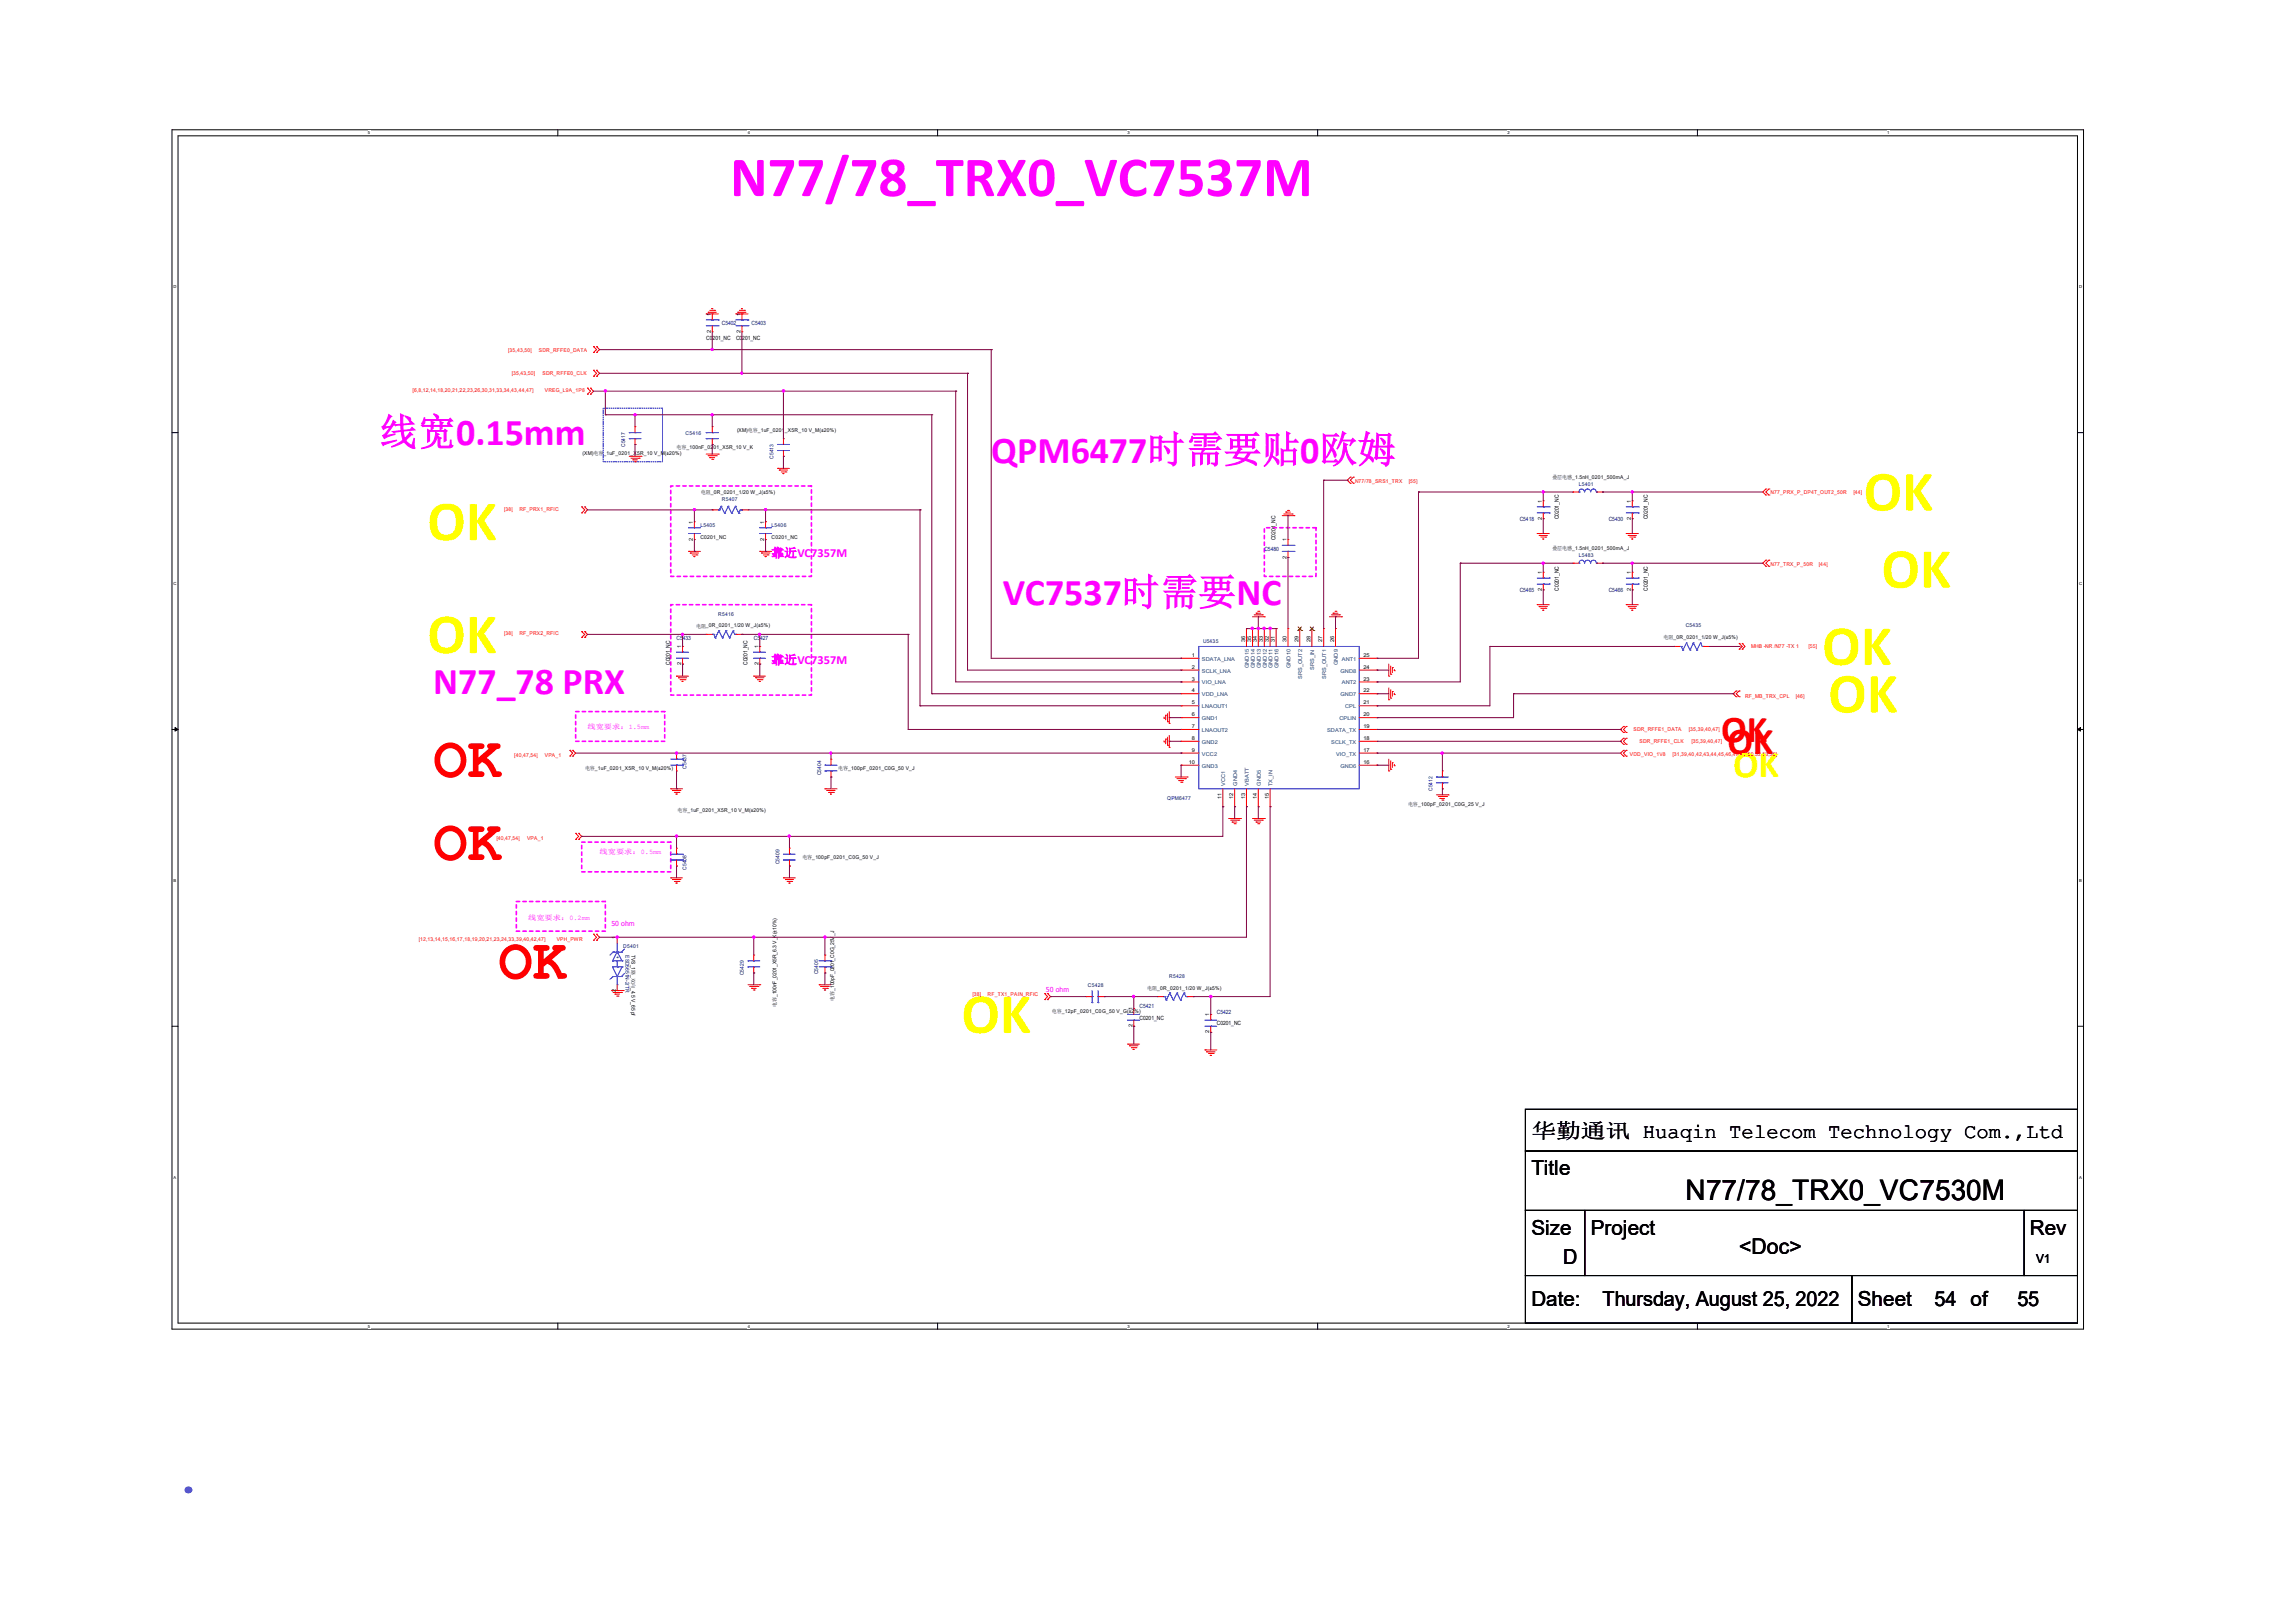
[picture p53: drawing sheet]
<svg xmlns="http://www.w3.org/2000/svg" width="350mm" height="250mm" viewBox="0 0 350 250" stroke-linecap="round" stroke-linejoin="round" font-family="sans-serif">
<defs><g id="words">
<text font-size="8.8" fill="#f0f" x="112.5" y="30.2">N77/78_TRX0_VC7537M</text>
<g font-size="8.8" fill="#ff0">
<text x="65.8" y="83.2">OK</text>
<text x="287.1" y="78.6">OK</text>
<text x="289.9" y="90.5">OK</text>
<text x="65.8" y="100.6">OK</text>
<text x="280.7" y="102.4">OK</text>
<text x="281.6" y="109.7">OK</text>
<text x="148.1" y="159.1">OK</text>
</g>
<g font-size="8.8" fill="#f00">
<text x="66.8" y="119.7">OK</text>
<text x="66.8" y="132.5">OK</text>
<text x="76.8" y="150.8">OK</text>
</g>
<text font-size="8.5" fill="#00f" x="26.5" y="229.9">.</text>
<g font-size="5.8" fill="#f0f">
<text x="58.5" y="68.5">线宽0.15mm</text>
<text x="152.7" y="71.3">QPM6477时需要贴0欧姆</text>
<text x="154.5" y="93.2">VC7537时需要NC</text>
<text x="66.8" y="106.9">N77_78 PRX</text>
</g>
<g font-size="5.8" fill="#f00">
<text x="265.2" y="114.3">OK</text>
<text x="266.1" y="116.1">OK</text>
</g>
<text font-size="5.8" fill="#ff0" x="267" y="119.7">OK</text>
<text font-size="4.4" x="259.7" y="184.8">N77/78_TRX0_VC7530M</text>
<text font-size="3.3" x="267.9" y="193.1">&lt;Doc&gt;</text>
<g font-size="3.2">
<text x="235.9" y="175.2">华勤通讯 Huaqin Telecom Technology Com.,Ltd</text>
<text x="235.9" y="181">Title</text>
<text x="235.9" y="190.2">Size</text>
<text x="245.1" y="190.2">Project</text>
<text x="312.7" y="190.2">Rev</text>
<text x="240.8" y="194.7">D</text>
<text x="235.9" y="201.1">Date:</text>
<text x="246.9" y="201.1">Thursday, August 25, 2022</text>
<text x="286.2" y="201.1">Sheet</text>
<text x="298" y="201.1">54 of</text>
<text x="310.8" y="201.1">55</text>
</g>
<g font-size="1.9" fill="#f0f">
<text x="118.9" y="85.8">靠近VC7357M</text>
<text x="118.9" y="102.3">靠近VC7357M</text>
</g>
<text font-size="1.9" x="313.6" y="194.5">V1</text>
<g font-size="1.1" fill="#f0f">
<text x="90.5" y="112.4">线宽要求：1.5mm</text>
<text x="92.4" y="131.6">线宽要求：0.5mm</text>
<text x="81.4" y="141.7">线宽要求：0.2mm</text>
<text x="94.2" y="142.7">50 ohm</text>
<text x="161.1" y="152.8">50 ohm</text>
</g>
<g font-size=".9">
<text x="108.8" y="52.4">C0201_NC</text>
<text x="113.4" y="52.4">C0201_NC</text>
<text x="196.5" y="83.2" transform="rotate(-90 196.5 83.2)">C0201_NC</text>
<text x="240.2" y="80" transform="rotate(-90 240.2 80)">C0201_NC</text>
<text x="253.9" y="80" transform="rotate(-90 253.9 80)">C0201_NC</text>
<text x="240.2" y="91" transform="rotate(-90 240.2 91)">C0201_NC</text>
<text x="253.9" y="91" transform="rotate(-90 253.9 91)">C0201_NC</text>
<text x="103.2" y="102.4" transform="rotate(-90 103.2 102.4)">C0201_NC</text>
<text x="115.1" y="102.4" transform="rotate(-90 115.1 102.4)">C0201_NC</text>
<text x="175.6" y="157.1">C0201_NC</text>
<text x="187.5" y="158">C0201_NC</text>
</g>
<g font-size=".9" fill="#000080">
<text x="111.2" y="50.1">C5402</text>
<text x="115.8" y="50.1">C5403</text>
<text x="234.1" y="80.2">C5418</text>
<text x="247.8" y="80.2">C5430</text>
<text x="194.8" y="84.8">C5480</text>
<text x="234.1" y="91.2">C5465</text>
<text x="247.8" y="91.2">C5466</text>
<text x="104.2" y="98.5">C5433</text>
<text x="116.1" y="98.5">C5427</text>
<text x="175.6" y="155.2">C5421</text>
<text x="187.5" y="156.1">C5422</text>
</g>
<g font-size=".8">
<text x="109.5" y="51.3" transform="rotate(-90 109.5 51.3)">2</text>
<text x="109.5" y="48.7" transform="rotate(-90 109.5 48.7)">1</text>
<text x="114.1" y="51.3" transform="rotate(-90 114.1 51.3)">2</text>
<text x="114.1" y="48.7" transform="rotate(-90 114.1 48.7)">1</text>
<text x="89.7" y="70.2">(XM)电容</text>
<text x="93" y="70.2">_1uF_0201_X5R_10 V_M(±20%)</text>
<text x="104.2" y="69.2">电容_100nF_0201_X5R_10 V_K</text>
<text x="113.5" y="66.5">(XM)电容_1uF_0201_X5R_10 V_M(±20%)</text>
<text x="108" y="76.1">电阻_0R_0201_1/20 W_J(±5%)</text>
<text x="237.5" y="77.4" transform="rotate(-90 237.5 77.4)">1</text>
<text x="239.1" y="73.8">叠层电感_1.5nH_0201_500mA_J</text>
<text x="251.2" y="77.4" transform="rotate(-90 251.2 77.4)">1</text>
<text x="106.8" y="83.3" transform="rotate(-90 106.8 83.3)">2</text>
<text x="106.8" y="80.7" transform="rotate(-90 106.8 80.7)">1</text>
<text x="107.9" y="83">C0201_NC</text>
<text x="117.7" y="83.3" transform="rotate(-90 117.7 83.3)">2</text>
<text x="117.7" y="80.7" transform="rotate(-90 117.7 80.7)">1</text>
<text x="118.9" y="83">C0201_NC</text>
<text x="198.2" y="83.4" transform="rotate(-90 198.2 83.4)">1</text>
<text x="237.5" y="80.1" transform="rotate(-90 237.5 80.1)">2</text>
<text x="251.2" y="80.1" transform="rotate(-90 251.2 80.1)">2</text>
<text x="198.2" y="86" transform="rotate(-90 198.2 86)">2</text>
<text x="237.5" y="88.4" transform="rotate(-90 237.5 88.4)">1</text>
<text x="239.1" y="84.8">叠层电感_1.5nH_0201_500mA_J</text>
<text x="251.2" y="88.4" transform="rotate(-90 251.2 88.4)">1</text>
<text x="237.5" y="91.1" transform="rotate(-90 237.5 91.1)">2</text>
<text x="251.2" y="91.1" transform="rotate(-90 251.2 91.1)">2</text>
<text x="104.9" y="99.8" transform="rotate(-90 104.9 99.8)">1</text>
<text x="107.2" y="96.7">电阻_0R_0201_1/20 W_J(±5%)</text>
<text x="116.8" y="99.8" transform="rotate(-90 116.8 99.8)">1</text>
<text x="183.6" y="101.2">1</text>
<text x="191.8" y="98.9" transform="rotate(-90 191.8 98.9)">36</text>
<text x="192.7" y="98.9" transform="rotate(-90 192.7 98.9)">35</text>
<text x="193.6" y="98.9" transform="rotate(-90 193.6 98.9)">34</text>
<text x="194.5" y="98.9" transform="rotate(-90 194.5 98.9)">33</text>
<text x="195.4" y="98.9" transform="rotate(-90 195.4 98.9)">32</text>
<text x="196.4" y="98.9" transform="rotate(-90 196.4 98.9)">31</text>
<text x="198.2" y="98.9" transform="rotate(-90 198.2 98.9)">30</text>
<text x="200" y="98.9" transform="rotate(-90 200 98.9)">29</text>
<text x="201.9" y="98.9" transform="rotate(-90 201.9 98.9)">28</text>
<text x="203.7" y="98.9" transform="rotate(-90 203.7 98.9)">27</text>
<text x="205.5" y="98.9" transform="rotate(-90 205.5 98.9)">26</text>
<text x="210" y="101.2">25</text>
<text x="256.3" y="98.5">电阻_0R_0201_1/20 W_J(±5%)</text>
<text x="104.9" y="102.5" transform="rotate(-90 104.9 102.5)">2</text>
<text x="116.8" y="102.5" transform="rotate(-90 116.8 102.5)">2</text>
<text x="183.6" y="103">2</text>
<text x="183.6" y="104.8">3</text>
<text x="183.6" y="106.6">4</text>
<text x="210" y="104.8">23</text>
<text x="210" y="106.6">22</text>
<text x="210" y="103">24</text>
<text x="183.6" y="108.5">5</text>
<text x="183.6" y="110.3">6</text>
<text x="183.6" y="112.1">7</text>
<text x="183.6" y="114">8</text>
<text x="210" y="108.5">21</text>
<text x="210" y="110.3">20</text>
<text x="210" y="114">18</text>
<text x="210" y="112.1">19</text>
<text x="90.1" y="118.6">电容_1uF_0201_X5R_10 V_M(±20%)</text>
<text x="129.1" y="118.6">电容_100pF_0201_C0G_50 V_J</text>
<text x="183.1" y="117.6">10</text>
<text x="183.6" y="115.8">9</text>
<text x="210" y="117.6">16</text>
<text x="210" y="115.8">17</text>
<text x="104.4" y="125">电容_1uF_0201_X5R_10 V_M(±20%)</text>
<text x="188.2" y="123.1" transform="rotate(-90 188.2 123.1)">11</text>
<text x="190" y="123.1" transform="rotate(-90 190 123.1)">12</text>
<text x="191.8" y="123.1" transform="rotate(-90 191.8 123.1)">13</text>
<text x="193.6" y="123.1" transform="rotate(-90 193.6 123.1)">14</text>
<text x="195.4" y="123.1" transform="rotate(-90 195.4 123.1)">15</text>
<text x="216.9" y="124.1">电容_100pF_0201_C0G_25 V_J</text>
<text x="123.6" y="132.3">电容_100pF_0201_C0G_50 V_J</text>
<text x="94.9" y="144.7" transform="rotate(-90 94.9 144.7)">1</text>
<text x="97.3" y="147.1" transform="rotate(90 97.3 147.1)">TVS_1路_双向_4.5 V_65 pf</text>
<text x="94.9" y="152.8" transform="rotate(-90 94.9 152.8)">2</text>
<text x="119.6" y="155.1" transform="rotate(-90 119.6 155.1)">电容_100nF_0201_X5R_6.3 V_K(±10%)</text>
<text x="128.5" y="154.1" transform="rotate(-90 128.5 154.1)">电容_100pF_0201_C0G_25V_J</text>
<text x="174.4" y="155.6" transform="rotate(-90 174.4 155.6)">1</text>
<text x="176.7" y="152.5">电阻_0R_0201_1/20 W_J(±5%)</text>
<text x="162" y="156.1">电容_12pF_0201_C0G_50 V_G(±2%)</text>
<text x="174.4" y="158.3" transform="rotate(-90 174.4 158.3)">2</text>
<text x="186.3" y="159.2" transform="rotate(-90 186.3 159.2)">2</text>
<text x="186.3" y="156.5" transform="rotate(-90 186.3 156.5)">1</text>
</g>
<g font-size=".8" fill="#f00">
<text x="78.3" y="54.2">[35,43,50]</text>
<text x="78.8" y="57.8">[35,43,50]</text>
<text x="83" y="54.2">SDR_RFFE0_DATA</text>
<text x="83.6" y="57.8">SDR_RFFE0_CLK</text>
<text x="63.6" y="60.4">[6,8,12,14,18,20,21,22,23,26,30,31,33,34,43,44,47]</text>
<text x="83.9" y="60.4">VREG_L9A_1P8</text>
<text x="208.7" y="74.3">N77/78_SRS1_TRX</text>
<text x="217" y="74.3">[55]</text>
<text x="272.8" y="76.2">N77_PRX_P_DP4T_OUT2_50R</text>
<text x="285.5" y="76.2">[44]</text>
<text x="77.6" y="78.7">[38]</text>
<text x="80" y="78.7">RF_PRX1_RFIC</text>
<text x="272.8" y="87.2">N77_TRX_P_50R</text>
<text x="280.2" y="87.2">[44]</text>
<text x="77.6" y="97.8">[38]</text>
<text x="80" y="97.8">RF_PRX2_RFIC</text>
<text x="269.8" y="99.8">MHB -NR /N77 -TX 1</text>
<text x="278.6" y="99.8">[55]</text>
<text x="268.8" y="107.4">RF_MB_TRX_CPL</text>
<text x="276.7" y="107.4">[46]</text>
<text x="251.6" y="112.7">SDR_RFFE1_DATA</text>
<text x="260.2" y="112.7">[35,39,40,47]</text>
<text x="79.2" y="116.6">[40,47,54]</text>
<text x="83.9" y="116.6">VPA_1</text>
<text x="251.1" y="116.5">VDD_VIO_1V8</text>
<text x="252.6" y="114.5">SDR_RFFE1_CLK</text>
<text x="257.7" y="116.5">[31,39,40,42,43,44,45,46,47,48,50,52,53,55]</text>
<text x="260.6" y="114.5">[35,39,40,47]</text>
<text x="76.5" y="129.4">[40,47,54]</text>
<text x="81.2" y="129.4">VPA_1</text>
<text x="64.5" y="145">[12,13,14,15,16,17,18,19,20,21,23,24,33,39,40,42,47]</text>
<text x="85.8" y="145">VPH_PWR</text>
<text x="149.8" y="153.5">[38]</text>
<text x="152.1" y="153.5">RF_TX1_PAIN_RFIC</text>
</g>
<g font-size=".8" fill="#000080">
<text x="96.3" y="68.8" transform="rotate(-90 96.3 68.8)">C5417</text>
<text x="105.6" y="67">C5416</text>
<text x="119.2" y="70.7" transform="rotate(-90 119.2 70.7)">C5413</text>
<text x="111.2" y="77.2">R5407</text>
<text x="243.2" y="74.8">L5401</text>
<text x="107.9" y="81.1">L5405</text>
<text x="118.9" y="81.1">L5406</text>
<text x="243.2" y="85.8">L5483</text>
<text x="110.7" y="94.8">R5416</text>
<text x="185.3" y="99">U5435</text>
<text x="259.7" y="96.7">C5435</text>
<text x="105.7" y="118.4" transform="rotate(-90 105.7 118.4)">C5437</text>
<text x="126.5" y="119.4" transform="rotate(-90 126.5 119.4)">C5404</text>
<text x="179.8" y="123.2">QPM6477</text>
<text x="220.7" y="121.9" transform="rotate(-90 220.7 121.9)">C5412</text>
<text x="105.7" y="134" transform="rotate(-90 105.7 134)">C5408</text>
<text x="120.1" y="133.1" transform="rotate(-90 120.1 133.1)">C5409</text>
<text x="96" y="146.1">D5401</text>
<text x="96.3" y="147.2" transform="rotate(90 96.3 147.2)">ESD5651N-2/TR</text>
<text x="114.6" y="150.2" transform="rotate(-90 114.6 150.2)">C5429</text>
<text x="126" y="150" transform="rotate(-90 126 150)">C5405</text>
<text x="167.6" y="152">C5428</text>
<text x="180.1" y="150.6">R5428</text>
</g>
<g font-size=".8" fill="#004080">
<text x="185.2" y="101.8">SDATA_LNA</text>
<text x="206.7" y="101.8">ANT1</text>
<text x="185.2" y="103.6">SCLK_LNA</text>
<text x="185.2" y="105.4">VIO_LNA</text>
<text x="185.2" y="107.2">VDD_LNA</text>
<text x="192.4" y="102.9" transform="rotate(-90 192.4 102.9)">GND15</text>
<text x="193.3" y="102.9" transform="rotate(-90 193.3 102.9)">GND14</text>
<text x="194.2" y="102.9" transform="rotate(-90 194.2 102.9)">GND13</text>
<text x="195.1" y="102.9" transform="rotate(-90 195.1 102.9)">GND12</text>
<text x="196" y="102.9" transform="rotate(-90 196 102.9)">GND11</text>
<text x="197" y="102.9" transform="rotate(-90 197 102.9)">GND16</text>
<text x="198.8" y="102.9" transform="rotate(-90 198.8 102.9)">GND10</text>
<text x="200.6" y="104.6" transform="rotate(-90 200.6 104.6)">SRS_OUT2</text>
<text x="202.5" y="103.2" transform="rotate(-90 202.5 103.2)">SRS_IN</text>
<text x="204.3" y="104.6" transform="rotate(-90 204.3 104.6)">SRS_OUT1</text>
<text x="206.1" y="102.5" transform="rotate(-90 206.1 102.5)">GND9</text>
<text x="206.5" y="107.2">GND7</text>
<text x="206.5" y="103.6">GND8</text>
<text x="206.7" y="105.4">ANT2</text>
<text x="185.2" y="109.1">LNAOUT1</text>
<text x="185.2" y="110.9">GND1</text>
<text x="185.2" y="112.7">LNAOUT2</text>
<text x="204.4" y="112.7">SDATA_TX</text>
<text x="206.3" y="110.9">CPLIN</text>
<text x="207.2" y="109.1">CPL</text>
<text x="185.2" y="114.6">GND2</text>
<text x="185.2" y="116.4">VCC2</text>
<text x="185.2" y="118.2">GND3</text>
<text x="205.1" y="114.6">SCLK_TX</text>
<text x="205.8" y="116.4">VIO_TX</text>
<text x="206.5" y="118.2">GND6</text>
<text x="188.8" y="121" transform="rotate(-90 188.8 121)">VCC1</text>
<text x="190.6" y="121" transform="rotate(-90 190.6 121)">GND4</text>
<text x="192.4" y="121" transform="rotate(-90 192.4 121)">VBATT</text>
<text x="194.2" y="121" transform="rotate(-90 194.2 121)">GND5</text>
<text x="196" y="121" transform="rotate(-90 196 121)">TX_IN</text>
<text x="95" y="147.8">-</text>
<text x="95" y="147.8">+</text>
</g>
<g font-size=".6">
<text x="56.7" y="20.7">5</text>
<text x="115.2" y="20.7">4</text>
<text x="173.7" y="20.7">3</text>
<text x="232.2" y="20.7">2</text>
<text x="290.7" y="20.7">1</text>
<text x="26.7" y="44.4">D</text>
<text x="320.3" y="44.4">D</text>
<text x="26.7" y="90.1">C</text>
<text x="320.3" y="90.1">C</text>
<text x="26.7" y="135.8">B</text>
<text x="320.3" y="135.8">B</text>
<text x="26.7" y="181.5">A</text>
<text x="320.3" y="181.5">A</text>
<text x="56.7" y="204.5">5</text>
<text x="115.2" y="204.5">4</text>
<text x="173.7" y="204.5">3</text>
<text x="232.2" y="204.5">2</text>
<text x="290.7" y="204.5">1</text>
</g>
</g></defs>
<path d="M26.5 20h294.5v184.7h-294.5zM27.4 20.9h292.6v182.9h-292.6z" fill="none" stroke="#000" stroke-width=".15"/>
<g fill="#fff">
<path d="M56.7 20.1h.3v.7h-.3z"/>
<path d="M56.7 203.9h.3v.8h-.3z"/>
</g>
<path d="M85.9 20v.9M85.9 203.8v.9" fill="none" stroke="#000" stroke-width=".15"/>
<g fill="#fff">
<path d="M115.2 20.1h.3v.7h-.3z"/>
<path d="M115.2 203.9h.3v.8h-.3z"/>
</g>
<path d="M144.4 20v.9M144.4 203.8v.9" fill="none" stroke="#000" stroke-width=".15"/>
<g fill="#fff">
<path d="M173.7 20.1h.3v.7h-.3z"/>
<path d="M173.7 203.9h.3v.8h-.3z"/>
</g>
<path d="M203 20v.9M203 203.8v.9" fill="none" stroke="#000" stroke-width=".15"/>
<g fill="#fff">
<path d="M232.2 20.1h.4v.7h-.4z"/>
<path d="M232.2 203.9h.4v.8h-.4z"/>
</g>
<path d="M261.5 20v.9M261.5 203.8v.9" fill="none" stroke="#000" stroke-width=".15"/>
<g fill="#fff">
<path d="M290.7 20.1h.4v.7h-.4z"/>
<path d="M290.7 203.9h.4v.8h-.4z"/>
<path d="M26.7 43.8h.5v.7h-.5z"/>
<path d="M320.3 43.8h.5v.7h-.5z"/>
<path d="M26.7 89.5h.5v.7h-.5z"/>
<path d="M320.3 89.5h.5v.7h-.5z"/>
</g>
<path d="M26.5 66.6h.9M320 66.6h1" fill="none" stroke="#000" stroke-width=".15"/>
<g fill="#fff">
<path d="M26.7 135.2h.5v.7h-.5z"/>
<path d="M320.3 135.2h.4v.7h-.4z"/>
</g>
<path d="M26.5 112.4h.9M320 112.4h1" fill="none" stroke="#000" stroke-width=".15"/>
<path d="M27 112.1l.4 .3-.4 .2zM320 112.4l.5-.3v.5z" fill="#000" stroke="#000" stroke-width=".15"/>
<g fill="#fff">
<path d="M26.7 180.9h.4v.8h-.4z"/>
<path d="M320.3 180.9h.4v.8h-.4z"/>
</g>
<path d="M26.5 158.1h.9M320 158.1h1M235 177.3h85v9.1h-85zM235 170.9h85v6.4h-85zM235 186.4h9.1v10.1h-9.1zM235 196.5h50.3v7.3h-50.3zM244.1 186.4h67.7v10.1h-67.7zM285.3 196.5h34.7v7.3h-34.7zM311.8 186.4h8.2v10.1h-8.2z" fill="none" stroke="#000" stroke-width=".15"/>
<path d="M103.3 74.9h21.7v13.9h-21.7zM103.3 93.1h21.7v14h-21.7zM194.8 81.3h7.9v7.5h-7.9zM88.7 109.6h13.7v4.6h-13.7zM79.5 138.9h13.8v4.5h-13.8zM89.6 129.7h13.7v4.6h-13.7z" fill="none" stroke="#f0f" stroke-width=".25" stroke-dasharray=".5 .5"/>
<g fill="none" stroke="#00f" stroke-width=".15">
<path d="M108.8 49.3h1.9M108.8 50.2h1.9M109.7 49.3h.1M109.7 50.2h.1M110.7 49.3h.1M110.7 50.2h.1M113.4 49.3h1.8M113.4 50.2h1.8M114.3 49.3h.1M114.3 50.2h.1M115.2 49.3h.1M115.2 50.2h.1"/>
<path d="M92.9 62.9h9.2v8.2h-9.2zM96.9 66.6h.1M96.9 67.6h.1M96.9 66.6h1.9M96.9 67.6h1.9M97.8 66.6h.1M97.8 67.6h.1M108.8 66.6h1.9M108.8 67.6h1.9M108.8 66.6h.1M108.8 67.6h.1M109.7 66.6h.1"/>
<path d="M109.7 67.6h.1M110.7 78.5h.1M110.8 78.5h.1M111.1 78h.1M111.1 78l-.3 .5M111.1 78l.5 1.1M111.6 79.1h.1M112.2 78l.5 1.1M112.2 78h.1M112.2 78l-.6 1.1M112.7 79.1h.1M113.3 78l.5 1.1"/>
<path d="M113.3 78h.1M113.3 78l-.6 1.1M113.8 79.1h.1M114 78.5h.1M114 78.5l-.2 .6M114 78.5h.3M114.3 78.5h.1M119.8 68.5h.1M119.8 69.4h.1M119.8 68.5h1.8M119.8 69.4h1.8M120.7 68.5h.1"/>
<path d="M120.7 69.4h.1M236.8 78.1h1.9M236.8 79h1.9M237.7 78.1h.1M237.7 79h.1M238.7 78.1h.1M238.7 79h.1M243.2 75.8h.1M244.1 75.8a.43 .43 0 0 0-.4-.5 .43 .43 0 0 0-.5 .5M245 75.8a.44 .44 0 0 0-.4-.5 .44 .44 0 0 0-.5 .5M245.9 75.8a.43 .43 0 0 0-.4-.5 .43 .43 0 0 0-.4 .5M246 75.8h.1"/>
<path d="M250.5 78.1h1.9M250.5 79h1.9M251.5 78.1h.1M251.5 79h.1M252.4 78.1h.1M252.4 79h.1M106.1 81.3h1.8M106.1 82.2h1.8M106.1 81.3h.1M106.1 82.2h.1M107 81.3h.1M107 82.2h.1"/>
<path d="M109.7 97.7h.1M109.7 97.7h.3M110 97.7h.1M110 97.7l.2 .6M110.2 98.3h.1M110.7 97.2h.1M110.7 97.2l.6 1.1M110.7 97.2l-.5 1.1M111.3 98.3h.1M111.8 97.2h.1M111.8 97.2l.6 1.1M111.8 97.2l-.5 1.1"/>
<path d="M112.4 98.3h.1M112.9 97.2h.1M112.9 97.2l.3 .5M112.9 97.2l-.5 1.1M113.2 97.7h.1M113.2 97.7h.2M113.4 97.7h.1M117 81.3h.1M117 82.2h.1M117 81.3h1.9M117 82.2h1.9M117.9 81.3h.1"/>
<path d="M117.9 82.2h.1M184.7 99.6h24.7v21.9h-24.7zM197.5 84h1.8M197.5 84.9h1.8M198.4 84h.1M198.4 84.9h.1M199.3 84h.1M199.3 84.9h.1M236.8 89h1.9M236.8 90h1.9M237.7 89h.1M237.7 90h.1"/>
<path d="M238.7 89h.1M238.7 90h.1M243.2 86.8h.1M244.1 86.7a.43 .43 0 0 0-.4-.4 .43 .43 0 0 0-.5 .5M245 86.7a.44 .44 0 0 0-.4-.4 .44 .44 0 0 0-.5 .5M245.9 86.7a.43 .43 0 0 0-.4-.4 .43 .43 0 0 0-.4 .5M246 86.8h.1M250.5 89h1.9M250.5 90h1.9M251.5 89h.1M251.5 90h.1M252.4 89h.1"/>
<path d="M252.4 90h.1M258.8 99.6h.1M258.8 99.6h.2M259 99.6h.1M259 99.6l.2 .5M259.8 99h.1M259.8 99l.5 1.1M259.8 99l-.6 1.1M260.9 99l-.6 1.1M260.9 99h.1M260.9 99l.5 1.1M262 99h.1"/>
<path d="M262 99l.2 .6M262 99l-.6 1.1M262.2 99.6h.1M262.2 99.6h.2M262.4 99.6h.1M103.3 117.9h1.8M103.3 116.9h1.8M104.2 100.5h1.9M104.2 101.4h1.9M104.2 117.9h.1M104.2 116.9h.1M104.2 100.5h.1"/>
<path d="M104.2 101.4h.1M105.1 117.9h.1M105.1 116.9h.1M105.1 100.5h.1M105.1 101.4h.1M116.1 100.5h.1M116.1 101.4h.1M116.1 100.5h1.8M116.1 101.4h1.8M117 100.5h.1M117 101.4h.1M127.1 117.9h1.8"/>
<path d="M127.1 118.8h1.8M127.1 117.9h.1M127.1 118.8h.1M128 117.9h.1M128 118.8h.1M221.3 119.7h.1M221.3 119.7h1.8M222.2 119.7h.1M259.2 100.1h.1M260.3 100.1h.1M261.4 100.1h.1M103.3 132.5h1.8"/>
<path d="M103.3 131.6h1.8M104.2 132.5h.1M104.2 131.6h.1M105.1 132.5h.1M105.1 131.6h.1M120.7 131.6h.1M120.7 132.5h.1M120.7 132.5h1.8M120.7 131.6h1.8M121.6 131.6h.1M121.6 132.5h.1M221.3 120.6h.1"/>
<path d="M221.3 120.6h1.8M222.2 120.6h.1M94.4 148.9l.7 1.5M94.4 148h1.4M94.4 148.9h.1M94.4 148h.1M94.4 148.9h1.4M94.4 150.4l-.4 .4M94.4 146.7l-.4 .4M94.4 150.4h.1M94.4 146.7h.1M94.4 150.4h1.4"/>
<path d="M94.4 146.7h1.4M95.1 150.4h.1M95.1 146.7h.1M95.1 148.9h.1M95.1 151.7h.1M95.1 146.7l.7 1.3M95.1 145.3v1.4M95.1 148v.9M95.1 150.4v1.3M95.1 146.7l-.7 1.3M95.8 150.4h.1M95.8 146.7h.1"/>
<path d="M95.8 148.9h.1M95.8 148h.1M95.8 148.9l-.7 1.5M96.2 150l-.4 .4M96.2 146.2l-.4 .5M115.2 148h1.8M115.2 148.9h1.8M115.2 148h.1M115.2 148.9h.1M116.1 148.9h.1M116.1 148h.1M126.2 148h1.8"/>
<path d="M126.2 148.9h1.8M127.1 148.9h.1M127.1 148h.1M128 148.9h.1M128 148h.1M168.2 153.5h.1M168.2 154.4h.1M168.2 152.6v1.8M169.2 154.4h.1M169.2 153.5h.1M169.2 152.6v1.8M173.7 156.3h.1"/>
<path d="M173.7 157.2h.1M173.7 156.3h1.9M173.7 157.2h1.9M174.7 156.3h.1M174.7 157.2h.1M179.2 153.5h.1M179.2 153.5h.3M179.5 153.5h.1M179.5 153.5l.2 .6M179.7 154.1h.1M180.2 153h.1M180.2 153l.6 1.1"/>
<path d="M180.2 153l-.5 1.1M180.8 154.1h.1M181.3 153h.1M181.3 153l.6 1.1M181.3 153l-.5 1.1M181.9 154.1h.1M182.4 153h.1M182.4 153l.3 .5M182.4 153l-.5 1.1M182.7 153.5h.1M182.7 153.5h.2M182.9 153.5h.1"/>
<path d="M185.6 157.2h.1M185.6 158.1h.1M185.6 157.2h1.8M185.6 158.1h1.8M186.5 157.2h.1M186.5 158.1h.1"/>
</g>
<g fill="none" stroke="#f00" stroke-width=".15">
<path d="M90.5 59.8l.5 .5-.5 .4M90.5 59.8h.1M91 59.8h.1M91 59.8l.4 .5-.4 .4M91.4 53.4l.5 .5-.5 .4M91.4 57l.5 .5-.5 .5M91.4 54.3h.1M91.4 53.4h.1M91.4 58h.1M91.4 57h.1M91.9 53.4h.1M91.9 54.3h.1"/>
<path d="M91.9 57h.1M91.9 58h.1M91.9 53.4l.5 .5-.5 .4M91.9 57l.5 .5-.5 .5M108.8 48.4h1.9M108.8 48.4h.1M109.1 48.1h.1M109.1 48.1h1.3M109.3 47.8h.8M109.6 47.6h.1M109.6 47.6h.2M109.7 48.4h.1"/>
<path d="M109.7 51.1h.1M109.7 48.4v.9M109.7 50.2v.9M110.1 47.8h.1M113.4 48.4h1.8M113.4 48.4h.1M113.7 48.1h1.2M113.7 48.1h.1M113.9 47.8h.8M114.2 47.6h.2M114.2 47.6h.1M114.3 48.4h.1"/>
<path d="M114.3 51.1h.1M114.3 48.4v.9M114.3 50.2v.9M114.7 47.8h.1M89.6 79h.1M89.6 78.1h.1M89.6 78.1l.5 .4-.5 .5M90.1 78.1l.4 .4-.4 .5M90.1 78.1h.1M90.1 79h.1M90.5 60.7h.1M91 60.7h.1"/>
<path d="M96.9 70.3h1.9M97.2 70.6h1.3M97.5 70.8h.7M97.5 70.8h.1M97.7 71.1h.2M97.8 65.7h.1M97.8 68.5h.1M97.8 65.7v.9M97.8 67.6v.9M97.9 71.1h.1M98.5 70.6h.1M98.8 70.3h.1"/>
<path d="M108.8 69.9h1.9M109.1 70.2h1.3M109.3 70.5h.1M109.3 70.5h.8M109.6 70.7h.2M109.7 65.7h.1M109.7 68.5h.1M109.7 65.7v.9M109.7 67.6v.9M109.7 78.5h1M109.7 78.5h.1M109.8 70.7h.1"/>
<path d="M110.4 70.2h.1M110.7 69.9h.1M114.3 78.5h.9M115.2 78.5h.1M119.8 72.1h.1M119.8 72.1h1.8M120.1 72.4h1.2M120.1 72.4h.1M120.3 72.7h.8M120.6 73h.2M120.6 73h.1M120.7 67.6h.1"/>
<path d="M120.7 70.3h.1M120.7 67.6v.9M120.7 69.4v.9M121.1 72.7h.1M197.5 79.4h1.8M197.8 79.2h1.2M198.1 78.9h.1M198.1 78.9h.7M198.3 78.6h.2M198.5 78.6h.1M199 79.2h.1M199.3 79.4h.1"/>
<path d="M208 73.5l-.4 .5 .4 .4M208 73.5h.1M208 74.4h.1M208.5 73.5l-.5 .5 .5 .4M208.5 74.4h.1M208.5 73.5h.1M237.7 77.1h.1M237.7 79.9h.1M237.7 77.1v1M237.7 79v.9M242.3 75.8h.1M242.3 75.8h.9"/>
<path d="M246 75.8h.9M246.9 75.8h.1M251.5 77.1h.1M251.5 79.9h.1M251.5 77.1v1M251.5 79v.9M272 75.3l-.4 .5 .4 .5M272 75.3h.1M272 76.3h.1M272.5 75.3l-.5 .5 .5 .5M272.5 76.3h.1M272.5 75.3h.1"/>
<path d="M89.6 98.2h.1M89.6 97.3h.1M89.6 97.3l.5 .4-.5 .5M90.1 97.3l.4 .4-.4 .5M90.1 97.3h.1M90.1 98.2h.1M105.1 99.6h.1M105.1 99.6v.9M106.1 84.9h1.8M106.1 84.9h.1M106.3 85.2h1.3M106.3 85.2h.1"/>
<path d="M106.6 85.5h.8M106.9 85.7h.2M106.9 85.7h.1M107 80.4h.1M107 83.1h.1M107 80.4v.9M107 82.2v.9M107.4 85.5h.1M108.8 97.7h.9M108.8 97.7h.1M113.4 97.7h.9M114.3 97.7h.1"/>
<path d="M117 84.9h.1M117 84.9h1.9M117 99.6h.1M117 99.6v.9M117.3 85.2h.1M117.3 85.2h1.3M117.6 85.5h.7M117.8 85.7h.1M117.8 85.7h.3M117.9 80.4h.1M117.9 83.1h.1M117.9 80.4v.9"/>
<path d="M117.9 82.2v.9M118.3 85.5h.1M192 96.8h.1M192 96.8v2.8M192.9 96.8h.1M192.9 95h1.9M192.9 96.8v2.8M193.2 94.7h1.3M193.5 94.5h.1M193.5 94.5h.7M193.8 94.2h.1M193.8 96.8h.1"/>
<path d="M193.8 96.8v2.8M193.9 94.2h.1M194.5 94.7h.1M194.8 95h.1M194.8 96.8h.1M194.8 96.8v2.8M195.7 96.8h.1M195.7 96.8v2.8M196.6 96.8h.1M196.6 96.8v2.8M198.4 83.1h.1M198.4 85.9h.1"/>
<path d="M198.4 96.8h.1M198.4 83.1v.9M198.4 84.9v1M198.4 96.8v2.8M200.2 96.8h.1M200.2 96.8v2.8M202.1 96.8h.1M202.1 96.8v2.8M203.9 96.8h.1M203.9 96.8v2.8M204.8 95h1.9M205.1 94.7h1.3"/>
<path d="M205.4 94.5h.1M205.4 94.5h.7M205.6 94.2h.2M205.7 96.8h.1M205.7 96.8v2.8M205.8 94.2h.1M206.4 94.7h.1M206.7 95h.1M236.8 82.2h.1M236.8 82.2h1.9M236.8 93.1h.1M236.8 93.1h1.9"/>
<path d="M237.1 82.5h1.3M237.1 82.5h.1M237.1 93.4h1.3M237.1 93.4h.1M237.4 82.7h.7M237.4 93.7h.7M237.7 83h.1M237.7 94h.1M237.7 88.1h.1M237.7 90.9h.1M237.7 88.1v.9M237.7 90v.9"/>
<path d="M238.1 82.7h.1M238.1 93.7h.1M242.3 86.8h.1M242.3 86.8h.9M246 86.8h.9M246.9 86.8h.1M250.5 82.2h.1M250.5 82.2h1.9M250.5 93.1h.1M250.5 93.1h1.9M250.8 82.5h1.3M250.8 82.5h.1"/>
<path d="M250.8 93.4h1.3M250.8 93.4h.1M251.1 82.7h.7M251.1 93.7h.7M251.4 83h.1M251.4 94h.1M251.5 88.1h.1M251.5 90.9h.1M251.5 88.1v.9M251.5 90v.9M251.8 82.7h.1M251.8 93.7h.1"/>
<path d="M257.8 99.6h.1M257.8 99.6h1M262.4 99.6h.9M263.3 99.6h.1M267.9 99.1h.1M267.9 99.1l.5 .5-.5 .4M268.4 99.1h.1M268.4 99.1l.4 .5-.4 .4M272 86.3l-.4 .5 .4 .4M272 86.3h.1M272 87.2h.1M272.5 86.3l-.5 .5 .5 .4"/>
<path d="M272.5 87.2h.1M272.5 86.3h.1M87.8 116.5h.1M87.8 115.6h.1M87.8 115.6l.4 .4-.4 .5M88.2 115.6l.5 .4-.5 .5M88.2 115.6h.1M88.2 116.5h.1M104.2 104.2h1.9M104.2 104.2h.1M104.2 118.8h.1M104.2 116h.1"/>
<path d="M104.2 116v.9M104.2 117.9v.9M104.5 104.4h1.3M104.5 104.4h.1M104.8 104.7h.7M105.1 105h.1M105.1 102.3h.1M105.1 101.4v.9M105.5 104.7h.1M116.1 104.2h.1M116.1 104.2h1.8M116.4 104.4h.1"/>
<path d="M116.4 104.4h1.3M116.7 104.7h.7M117 105h.1M117 102.3h.1M117 101.4v.9M117.4 104.7h.1M128 116.9h.1M128 119.7h.1M128 116.9v1M128 118.8v.9M179.3 110.6h.1M179.3 114.3h.1"/>
<path d="M179.3 110.5v.1M179.3 114.1v.2M179.6 110.2h.1M179.6 113.8h.1M179.6 110.2v.7M179.6 113.8v.8M179.9 111.2h.1M179.9 114.8h.1M179.9 109.9v1.3M179.9 113.5v1.3M180.1 111.4h.1M180.1 115.1h.1"/>
<path d="M180.1 109.6v1.8M180.1 113.3v1.8M181.1 119.7h1.8M181.3 119.9h1.3M181.9 101.4h2.8M181.9 103.2h2.8M181.9 105h2.8M181.9 106.9h2.8M181.9 108.7h2.8M181.9 110.5h2.8M181.9 112.4h2.8M181.9 114.2h2.8"/>
<path d="M181.9 116h2.8M181.9 117.9h2.8M181.9 101.4h.1M181.9 103.2h.1M181.9 105h.1M181.9 106.9h.1M181.9 108.7h.1M181.9 110.5h.1M181.9 112.4h.1M181.9 114.2h.1M181.9 116h.1M181.9 117.9h.1"/>
<path d="M182.6 119.9h.1M182.9 119.7h.1M209.4 101.4h2.7M209.4 103.2h2.7M209.4 105h2.7M209.4 106.9h2.7M209.4 108.7h2.7M209.4 110.5h2.7M209.4 112.4h2.7M209.4 114.2h2.7M209.4 116h2.7M209.4 117.9h2.7"/>
<path d="M212.1 117.9h.1M212.1 116h.1M212.1 114.2h.1M212.1 112.4h.1M212.1 110.5h.1M212.1 108.7h.1M212.1 106.9h.1M212.1 105h.1M212.1 103.2h.1M212.1 101.4h.1M213.9 104.2h.1M213.9 107.8h.1"/>
<path d="M213.9 118.8h.1M213.9 102.3v1.9M213.9 106v1.8M213.9 116.9v1.9M214.2 103.9h.1M214.2 107.5h.1M214.2 118.5h.1M214.2 102.6v1.3M214.2 106.2v1.3M214.2 117.2v1.3M214.5 102.8h.1M214.5 106.5h.1"/>
<path d="M214.5 117.5h.1M214.5 102.8v.8M214.5 106.5v.7M214.5 117.5v.7M214.8 103.3h.1M214.8 107h.1M214.8 118h.1M214.8 103.1v.2M214.8 106.8v.2M214.8 117.7v.3M222.2 118.8h.1M222.2 118.8v.9"/>
<path d="M250.1 111.9l-.5 .5 .5 .4M250.1 113.7l-.5 .5 .5 .4M250.1 115.6l-.5 .4 .5 .5M250.1 111.9h.1M250.1 112.8h.1M250.1 113.7h.1M250.1 114.6h.1M250.1 115.6h.1M250.1 116.5h.1M250.5 112.8h.1M250.5 111.9h.1M250.5 114.6h.1"/>
<path d="M250.5 113.7h.1M250.5 116.5h.1M250.5 115.6h.1M250.5 111.9l-.4 .5 .4 .4M250.5 113.7l-.4 .5 .4 .4M250.5 115.6l-.4 .4 .4 .5M267.5 106.4l-.5 .5 .5 .4M267.5 107.3h.1M267.5 106.4h.1M267.9 106.4l-.4 .5 .4 .4M267.9 100h.1M267.9 106.4h.1"/>
<path d="M267.9 107.3h.1M268.4 100h.1M88.7 129.3h.1M88.7 128.4h.1M88.7 128.4l.4 .4-.4 .5M89.1 128.4l.5 .4-.5 .5M89.1 128.4h.1M89.1 129.3h.1M103.3 121.5h.1M103.3 121.5h1.8M103.3 135.2h.1M103.3 135.2h1.8"/>
<path d="M103.6 121.8h.1M103.6 121.8h1.3M103.6 135.5h.1M103.6 135.5h1.3M103.9 122.1h.7M103.9 135.8h.7M104.1 122.3h.2M104.1 122.3h.1M104.1 136h.2M104.1 136h.1M104.2 133.4h.1M104.2 130.7h.1"/>
<path d="M104.2 130.7v.9M104.2 132.5v.9M104.6 122.1h.1M104.6 135.8h.1M120.7 135.2h.1M120.7 135.2h1.8M121 135.5h.1M121 135.5h1.3M121.2 135.8h.8M121.5 136h.1M121.5 136h.2M121.6 130.7h.1"/>
<path d="M121.6 133.4h.1M121.6 130.7v.9M121.6 132.5v.9M122 135.8h.1M127.1 121.5h1.8M127.1 121.5h.1M127.4 121.8h.1M127.4 121.8h1.2M127.6 122.1h.8M127.9 122.3h.1M127.9 122.3h.2M128.4 122.1h.1"/>
<path d="M181.6 120.2h.1M181.6 120.2h.7M181.9 120.5h.2M182.1 120.5h.1M188.4 124.3h.1M188.4 121.5v2.8M189.3 126.1h1.8M189.6 126.3h1.2M189.8 126.6h.1M189.8 126.6h.7M190.1 126.9h.2M190.2 124.3h.1"/>
<path d="M190.2 121.5v2.8M190.3 126.9h.1M190.8 126.3h.1M191.1 126.1h.1M192 124.3h.1M192 121.5v2.8M192.9 126.1h1.9M193.2 126.3h1.3M193.5 126.6h.1M193.5 126.6h.7M193.8 126.9h.1M193.8 124.3h.1"/>
<path d="M193.8 121.5v2.8M193.9 126.9h.1M194.5 126.3h.1M194.8 126.1h.1M195.7 124.3h.1M195.7 121.5v2.8M221.3 122.4h1.8M221.6 122.7h1.2M221.8 123h.7M221.8 123h.1M222.1 123.2h.2M222.2 121.5h.1"/>
<path d="M222.2 120.6v.9M222.3 123.2h.1M222.8 122.7h.1M223.1 122.4h.1M91.4 143.9l.5 .5-.5 .4M91.4 144.8h.1M91.4 143.9h.1M91.9 143.9h.1M91.9 144.8h.1M91.9 143.9l.5 .5-.5 .4M94.2 152.6h1.8M94.4 152.9h1.4"/>
<path d="M94.7 153.1h.8M94.7 153.1h.1M95 153.4h.2M95.1 144.4h.1M95.1 152.6h.1M95.1 144.4v.9M95.1 151.7v.9M95.2 153.4h.1M95.8 152.9h.1M96 152.6h.1M115.2 151.7h1.8M115.5 151.9h1.2"/>
<path d="M115.8 152.2h.7M115.8 152.2h.1M116 152.5h.2M116.1 147.1h.1M116.1 149.9h.1M116.1 147.1v.9M116.1 148.9v1M116.2 152.5h.1M116.7 151.9h.1M117 151.7h.1M126.2 151.7h.1M126.2 151.7h1.8"/>
<path d="M126.4 151.9h.1M126.4 151.9h1.4M126.7 152.2h.8M127 152.5h.1M127 152.5h.2M127.1 149.9h.1M127.1 147.1h.1M127.1 147.1v.9M127.1 148.9v1M127.5 152.2h.1M160.9 154h.1M160.9 153h.1"/>
<path d="M160.9 153l.5 .5-.5 .5M161.4 153h.1M161.4 154h.1M161.4 153l.4 .5-.4 .5M167.3 153.5h.1M167.3 153.5h.9M169.2 153.5h.9M170.1 153.5h.1M174.7 155.3h.1M174.7 158.1h.1M174.7 155.3v1M174.7 157.2v.9"/>
<path d="M178.3 153.5h.9M178.3 153.5h.1M182.9 153.5h.9M183.8 153.5h.1M186.5 156.3h.1M186.5 159h.1M186.5 156.3v.9M186.5 158.1v.9M173.7 160.8h.1M173.7 160.8h1.9M174 161.1h.1M174 161.1h1.3"/>
<path d="M174.3 161.4h.7M174.5 161.6h.2M174.5 161.6h.1M175 161.4h.1M185.6 161.7h.1M185.6 161.7h1.8M185.9 162h.1M185.9 162h1.3M186.2 162.3h.7M186.4 162.6h.1M186.4 162.6h.2M186.9 162.3h.1"/>
</g>
<path d="M199.9 97.1h.1M200 96.6l.5 .5M200.5 96.6l-.6 .5M200.5 97.1h.1M201.8 97.1h.1M201.8 96.6l.6 .5M202.3 96.6l-.5 .5M202.4 97.1h.1" fill="none" stroke="#804000" stroke-width=".15"/>
<g fill="none" stroke="#800040" stroke-width=".15">
<path d="M92.4 53.9h60.3M92.4 57.5h56.6M109.7 53.9h.1M109.7 51.1v2.8M114.3 57.5h.1M114.3 51.1v6.4M149 57.5h.1M149 57.5v45.7h32.9M152.7 53.9h.1M152.7 53.9v47.5h29.2M90.5 78.5h19.2M91.4 60.3h55.8"/>
<path d="M93.3 60.3v3.6M93.3 63.9h50.2M93.3 60.3h.1M93.3 63.9h.1M97.8 63.9h.1M97.8 68.5h.1M97.8 63.9v1.8M97.8 68.5v1.8M107 78.5h.1M107 78.5v1.9M109.7 63.9h.1M109.7 68.5h.1"/>
<path d="M109.7 78.5h.1M109.7 63.9v1.8M109.7 68.5v1.4M115.2 78.5h26.5M117.9 78.5h.1M117.9 78.5v1.9M120.7 60.3h.1M120.7 70.3h.1M120.7 60.3v7.3M120.7 70.3v1.8M141.7 78.5h.1M141.7 78.5v30.2"/>
<path d="M143.5 63.9h.1M143.5 63.9v43M147.2 60.3h.1M147.2 60.3v44.7h34.7M198.4 79.4h.1M198.4 79.4v3.7M203.9 74h.1M203.9 74v22.8M203.9 74h3.7M207.6 74h.1M218.5 75.8h23.8M218.5 75.8h.1"/>
<path d="M218.5 75.8v25.6h-6.4M237.7 75.8h.1M237.7 79.9h.1M237.7 75.8v1.3M237.7 79.9v2.3M246.9 75.8h.1M246.9 75.8h24.7M251.5 75.8h.1M251.5 79.9h.1M251.5 75.8v1.3M251.5 79.9v2.3M90.5 97.7h18.3"/>
<path d="M105.1 97.7h.1M105.1 97.7v1.9M107 84.9h.1M107 83.1v1.8M114.3 97.7h25.6M114.3 97.7h.1M117 97.7h.1M117 97.7v1.9M117.9 84.9h.1M117.9 83.1v1.8M139.9 97.7h.1M139.9 97.7v14.7"/>
<path d="M192 96.8h4.6M192.9 96.8h.1M193.8 95h.1M193.8 96.8h.1M193.8 95v1.8M194.8 96.8h.1M195.7 96.8h.1M196.6 96.8h.1M198.4 85.9h.1M198.4 85.9v10.9M205.7 95h.1M205.7 95v1.8"/>
<path d="M225 86.8h17.3M225 86.8h.1M225 86.8v18.2h-12.9M229.5 99.6h.1M229.5 99.6v9.1h-17.4M229.5 99.6h28.3M237.7 86.8h.1M237.7 90.9h.1M237.7 86.8v1.3M237.7 90.9v2.2M246.9 86.8h.1M246.9 86.8h24.7"/>
<path d="M251.5 86.8h.1M251.5 90.9h.1M251.5 86.8v1.3M251.5 90.9v2.2M257.8 99.6h.1M263.3 99.6h4.6M267.9 99.6h.1M88.7 116h93.2M104.2 116h.1M104.2 118.8v2.7M105.1 102.3h.1M105.1 102.3v1.9"/>
<path d="M117 102.3h.1M117 102.3v1.9M128 116h.1M128 119.7h.1M128 116v.9M128 119.7v1.8M139.9 112.4h.1M139.9 112.4h42M141.7 108.7h.1M141.7 108.7h40.2M143.5 106.9h.1M143.5 106.9h38.4"/>
<path d="M180.1 110.5h.1M180.1 114.2h.1M180.1 110.5h1.8M180.1 114.2h1.8M181.9 101.4h.1M181.9 103.2h.1M181.9 105h.1M181.9 116h.1M181.9 117.9h.1M181.9 117.9v1.8M212.1 103.2h1.8M212.1 106.9h1.8"/>
<path d="M212.1 117.9h1.8M212.1 116h37.5M212.1 101.4h.1M212.1 103.2h.1M212.1 105h.1M212.1 106.9h.1M212.1 108.7h.1M212.1 110.5h.1M212.1 116h.1M212.1 117.9h.1M212.1 112.4h37.5M212.1 114.2h37.5"/>
<path d="M222.2 116h.1M222.2 116v2.8M233.2 106.9h.1M233.2 106.9h33.8M233.2 106.9v3.6h-21.1M249.6 112.4h.1M249.6 114.2h.1M267 106.9h.1M89.6 128.8h.1M104.2 121.5h.1M104.2 128.8h.1M104.2 133.4h.1"/>
<path d="M104.2 128.8v1.9M104.2 133.4v1.8M121.6 128.8h.1M121.6 133.4h.1M121.6 128.8v1.9M121.6 133.4v1.8M188.4 124.3h.1M188.4 124.3v4.5h-98.8M190.2 124.3h.1M190.2 124.3v1.8M192 124.3h.1M192 124.3v20.1h-99.6"/>
<path d="M193.8 124.3h.1M193.8 124.3v1.8M195.7 124.3h.1M195.7 124.3v29.2h-11.9M222.2 121.5h.1M222.2 121.5v.9M95.1 144.4h.1M116.1 144.4h.1M116.1 149.9h.1M116.1 144.4v2.7M116.1 149.9v1.8M127.1 144.4h.1"/>
<path d="M127.1 149.9h.1M127.1 144.4v2.7M127.1 149.9v1.8M161.8 153.5h5.5M161.8 153.5h.1M170.1 153.5h8.2M170.1 153.5h.1M174.7 153.5h.1M174.7 158.1h.1M174.7 153.5v1.8M174.7 158.1v2.7M183.8 153.5h.1"/>
<path d="M186.5 153.5h.1M186.5 159h.1M186.5 153.5v2.8M186.5 159v2.7"/>
</g>
<g fill="#f0f" stroke="#f0f" stroke-width=".15">
<circle cx="109.7" cy="53.8" r=".16"/>
<circle cx="114.3" cy="57.5" r=".16"/>
<circle cx="120.7" cy="60.2" r=".17"/>
<circle cx="109.7" cy="63.9" r=".16"/>
<circle cx="97.8" cy="63.9" r=".17"/>
<circle cx="237.7" cy="75.8" r=".16"/>
<circle cx="251.4" cy="75.8" r=".16"/>
<circle cx="107" cy="78.5" r=".17"/>
<circle cx="117.9" cy="78.5" r=".17"/>
<circle cx="237.7" cy="86.7" r=".16"/>
<circle cx="251.4" cy="86.7" r=".16"/>
<circle cx="105.1" cy="97.7" r=".16"/>
<circle cx="117" cy="97.7" r=".17"/>
<circle cx="104.2" cy="116" r=".17"/>
<circle cx="128" cy="116" r=".16"/>
<circle cx="222.2" cy="116" r=".17"/>
<circle cx="104.2" cy="128.8" r=".17"/>
<circle cx="121.6" cy="128.8" r=".17"/>
<circle cx="127.1" cy="144.3" r=".17"/>
<circle cx="174.6" cy="153.5" r=".17"/>
<circle cx="186.5" cy="153.5" r=".17"/>
<circle cx="194.7" cy="96.8" r=".17"/>
<circle cx="195.7" cy="96.8" r=".17"/>
<circle cx="192.9" cy="96.8" r=".17"/>
<circle cx="193.8" cy="96.8" r=".17"/>
<circle cx="93.3" cy="60.2" r=".17"/>
<circle cx="95.1" cy="144.3" r=".17"/>
<circle cx="116.1" cy="144.3" r=".17"/>
</g>
<use href="#words"/>
</svg>
